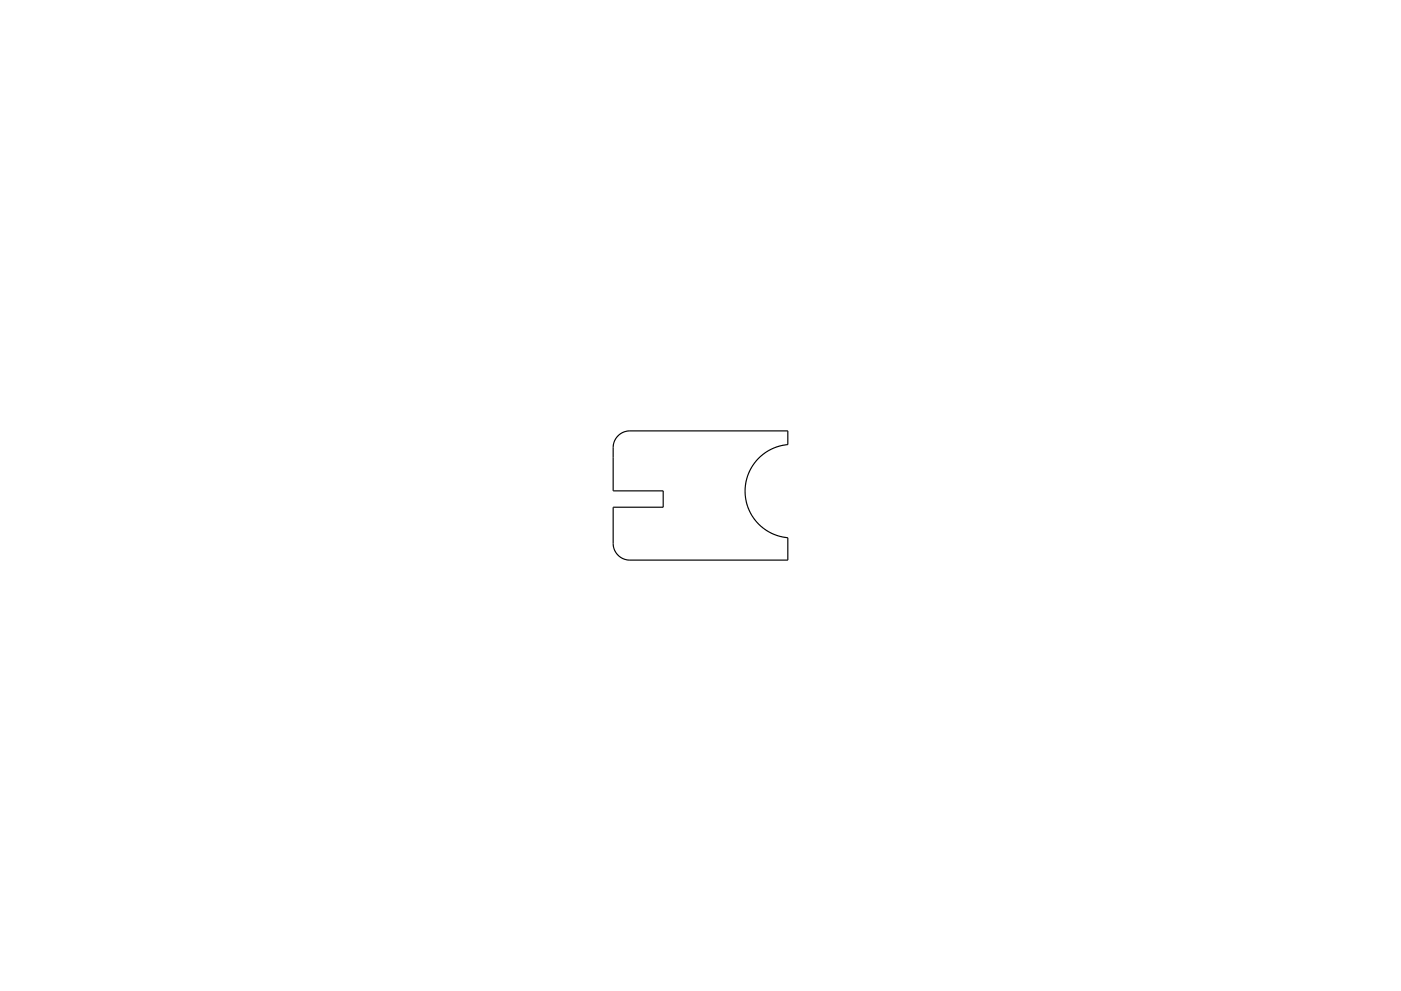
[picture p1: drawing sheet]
<svg xmlns="http://www.w3.org/2000/svg" width="420mm" height="297mm" viewBox="0 0 420 297" stroke-linecap="round" stroke-linejoin="round" font-family="sans-serif">
<path d="M185.2 130.7a5 5 0 0 1 3.6-1.6h47.4v4.2l-2.7 .4-3 1.3-2.4 1.7-2.1 2.3-1.1 1.9-.8 1.8-.5 2.2-.2 2.2 .2 2.5 .7 2.7 1.3 2.4 1.5 2 1.8 1.7 2.4 1.4 2.3 .9 2.6 .5v6.7h-47.4a5 5 0 0 1-5-5v-10.9h15v-4.9h-15v-13a5 5 0 0 1 1.4-3.4z" fill="none" stroke="#000" stroke-width=".35"/>
</svg>
